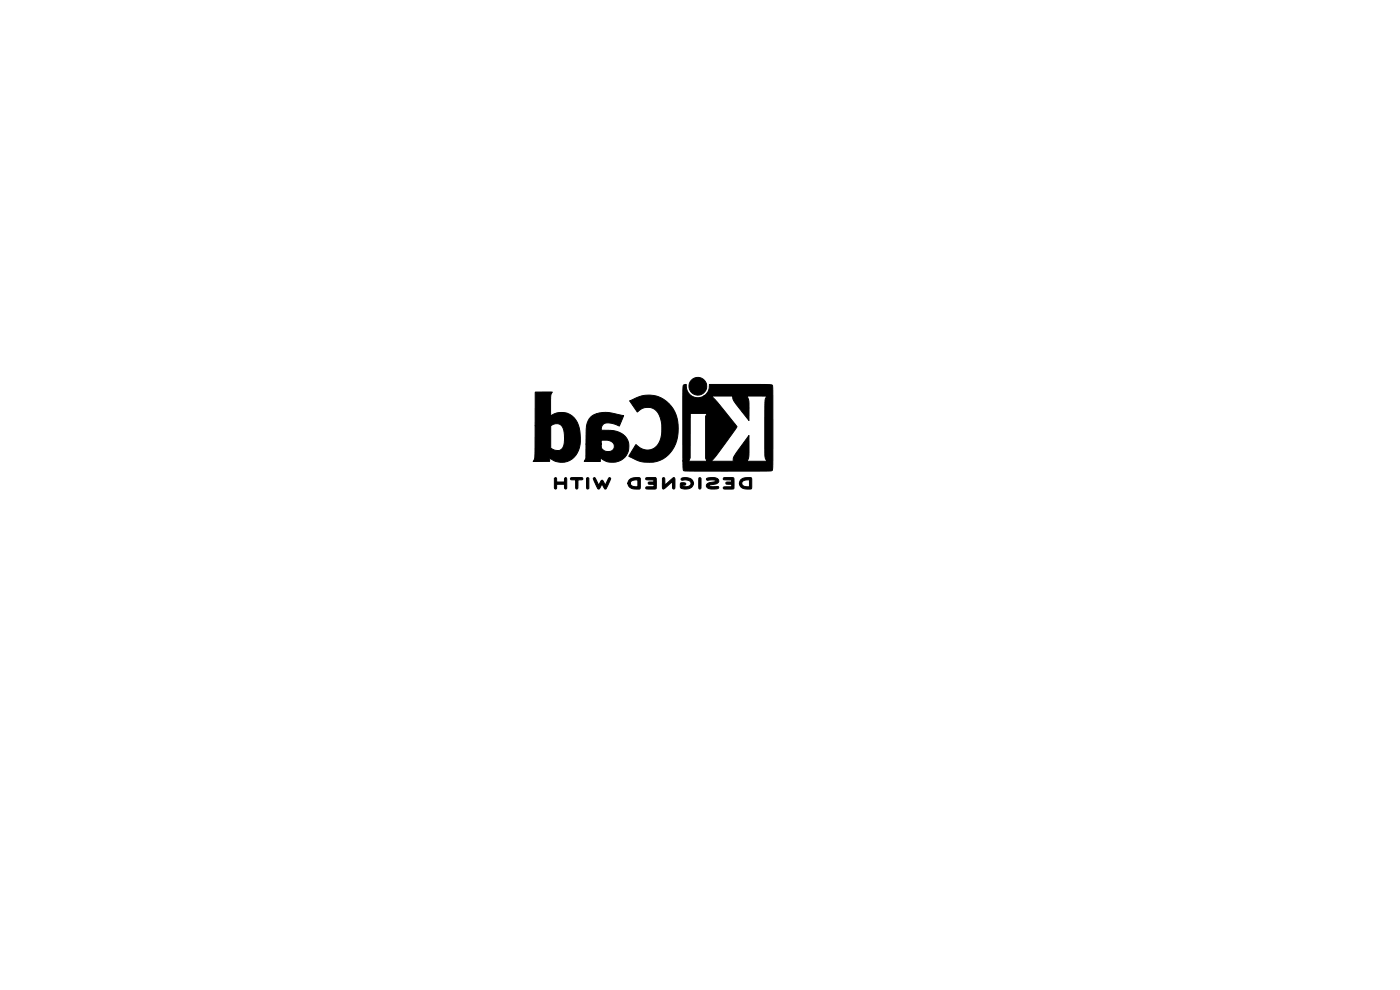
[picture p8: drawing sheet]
<svg xmlns="http://www.w3.org/2000/svg" width="297mm" height="210mm" viewBox="0 0 297 210" stroke-linecap="round" stroke-linejoin="round" font-family="sans-serif">
<g fill="#000" stroke="#000" stroke-width=".21">
<path d="M113.5 83.2h3.7l-.4 .8v4.2a3.9 3.9 0 0 1 4.1-.3 3.9 3.9 0 0 1 2.1 3.5l.1 1.4a4.7 4.7 0 0 1-3.3 5.2 3.7 3.7 0 0 1-3.1-.8l-.1 .7h-3.5a2.55 2.55 0 0 0 .4-2.1v-5.5h3.3v4.7a1.69 1.69 0 0 0 2.1 .4 1.69 1.69 0 0 0 .8-1.9 3.7 3.7 0 0 0-.9-3.5l-1-.1-1 .4h-3.3zM125.3 88.5a6.4 6.4 0 0 1 5.8-.6l1.2 .3-1 2.2a4.3 4.3 0 0 0-3.1-.5 1.41 1.41 0 0 0-.7 1.4h1.5a4.5 4.5 0 0 1 4.2 2.1 3.5 3.5 0 0 1-1.4 4.2 3.5 3.5 0 0 1-4.4-.5v.8h-3.5l.4-.7v-3h3.2a1.4 1.4 0 0 0 1.3 1.6 1.4 1.4 0 0 0 1.5-1.3 1.99 1.99 0 0 0-2.3-1.1h-.4l-.1 .8h-3.2a12 12 0 0 1 .5-5zM133.6 85a7.5 7.5 0 0 1 6.7-.6 7.1 7.1 0 0 1 3.6 7.4 6.1 6.1 0 0 1-6.1 6.3l-2.1-.3-2.3-1 1.5-2.5a2.97 2.97 0 0 0 3.1 1.1 2.97 2.97 0 0 0 2.2-2.4l.2-1.6a5.7 5.7 0 0 0-1.5-4.5 2.86 2.86 0 0 0-3.7 .5zM145 81.7l.6-.1a2.47 2.47 0 0 0 1.1 2.4 2.47 2.47 0 0 0 2.6 0h1.5l.4 .3 5.1 6.2-4.1 5.8-1.3 1.6h4.7v-.7l.2-.6 3.1-4.2v4.3l-.2 .6-.3 .6h4.3l-.3-.7-.1-.7v-10.8a1.76 1.76 0 0 1 .4-1.6l-4.3-.1 .5 1.1v4.1l-1.4-1.8a7.3 7.3 0 0 1-2.1-3.1v-.3h-6.1l.5-.4a2.47 2.47 0 0 0 .7-2h12.8a.59 .59 0 0 1 .6 .2 .59 .59 0 0 1 0 .7v16.9a.52 .52 0 0 1-.8 .5h-17.6a.46 .46 0 0 1-.5-.1 .46 .46 0 0 1-.1-.5v-1.5l5.1 .1-.3-.7v-8.9l.3-.6h-3.6v9.4l-.3 .7h-1.2v-14.2zM117.6 101.5a.26 .26 0 0 1 .3-.2 .26 .26 0 0 1 .2 .4v.5h1.6v-.3a.32 .32 0 0 1 .1-.4 .32 .32 0 0 1 .4-.1v1.7a.39 .39 0 0 1 .1 .4 .39 .39 0 0 1-.4 .2l-.1-.2-.1-.8h-1.6v.5a.35 .35 0 0 1 0 .4 .35 .35 0 0 1-.3 .1l-.2-.2zM121.1 101.4l.2-.1a4.4 4.4 0 0 1 2.3 .2 .35 .35 0 0 1-.1 .3 .35 .35 0 0 1-.4 0h-.5v1.6a.26 .26 0 0 1-.3 .3 .26 .26 0 0 1-.2-.3v-1.6h-.5a.36 .36 0 0 1-.4 0 .36 .36 0 0 1-.2-.3zM124.4 101.4l.3-.1 .2 .1v2.2a.3 .3 0 0 1-.4 .1 .3 .3 0 0 1-.1-.4zM125.9 101.4l.1-.1a.42 .42 0 0 1 .5 .6l.5 1 .3-.6a.39 .39 0 0 1 .6-.4l.5 1 .6-1.2a.31 .31 0 0 1 .2-.4 .31 .31 0 0 1 .4 .2l-.6 1.3a.94 .94 0 0 1-.7 .9l-.6-1.1-.3 .6a.41 .41 0 0 1-.1 .4 .41 .41 0 0 1-.5 0l-.9-1.9zM133.6 101.7l1.1-.4h.9l.3 .2-.1 2.1-.1 .1h-.7a1.54 1.54 0 0 1-1.8-1.2h.5a1.3 1.3 0 0 0 1.6 .8v-1.5a1.44 1.44 0 0 0-1.6 .6v.1h-.5zM137 101.4l2.1-.1 .1 .4v1.9a2.92 2.92 0 0 1-2 .1h-.1a.29 .29 0 0 1 0-.4 .29 .29 0 0 1 .3 0h1.3v-.6h-.6a.32 .32 0 0 1-.5 0 .32 .32 0 0 1 0-.4l1.2-.1-.1-.4h-1.6zM140.5 101.4a.35 .35 0 0 1 .5 0 .35 .35 0 0 1 0 .5l.1 1 1.3-1.2a.44 .44 0 0 1 .7-.3l.1 1.9a.29 .29 0 0 1-.3 .4 .29 .29 0 0 1-.2-.4l-.1-1.2-1.1 1.1a.82 .82 0 0 1-.9 .5zM144.5 101.5a1.72 1.72 0 0 1 2.6 1.1 1.76 1.76 0 0 1-2.8 .8v-.2a.58 .58 0 0 1 .1-.7 .58 .58 0 0 1 .7-.1l.3 .1 .1 .3-.7 .1v.2a1.35 1.35 0 0 0 1.8-.4 1.18 1.18 0 0 0-1.8-.8l-.2-.1z"/>
<path d="M148.3 101.4l.2-.1 .2 .2v1.9a.28 .28 0 0 1-.3 .3 .28 .28 0 0 1-.2-.4zM149.9 101.5l.7-.2a1.49 1.49 0 0 1 1.9 .7l-.4 .6-1.6 .3a.24 .24 0 0 0 0 .4 .24 .24 0 0 0 .4-.1h1a.3 .3 0 0 1 .6 .1 .3 .3 0 0 1-.4 .4h-.6a1.33 1.33 0 0 1-1.7-.7l.3-.5 .6-.2a1.13 1.13 0 0 0 1.2-.4l-1.5-.1a.31 .31 0 0 1-.4 .1 .31 .31 0 0 1-.1-.4zM153.5 101.4h2.1l.1 2.2a3.3 3.3 0 0 1-2.1 .1l-.2-.2 .2-.2h1.6v-.6h-1a.23 .23 0 0 1-.2-.2 .23 .23 0 0 1 .3-.2l.9-.1v-.4h-1a.46 .46 0 0 1-.8-.3zM157.2 101.8a2.55 2.55 0 0 1 2.2-.4l.1 2.2a2.04 2.04 0 0 1-2.6-.7v-.3h.4a1.51 1.51 0 0 0 1.7 .7v-1.5h-.3a1.19 1.19 0 0 0-1.4 .8h-.4z"/>
<circle cx="148.1" cy="81.9" r="1.89"/>
</g>
</svg>
